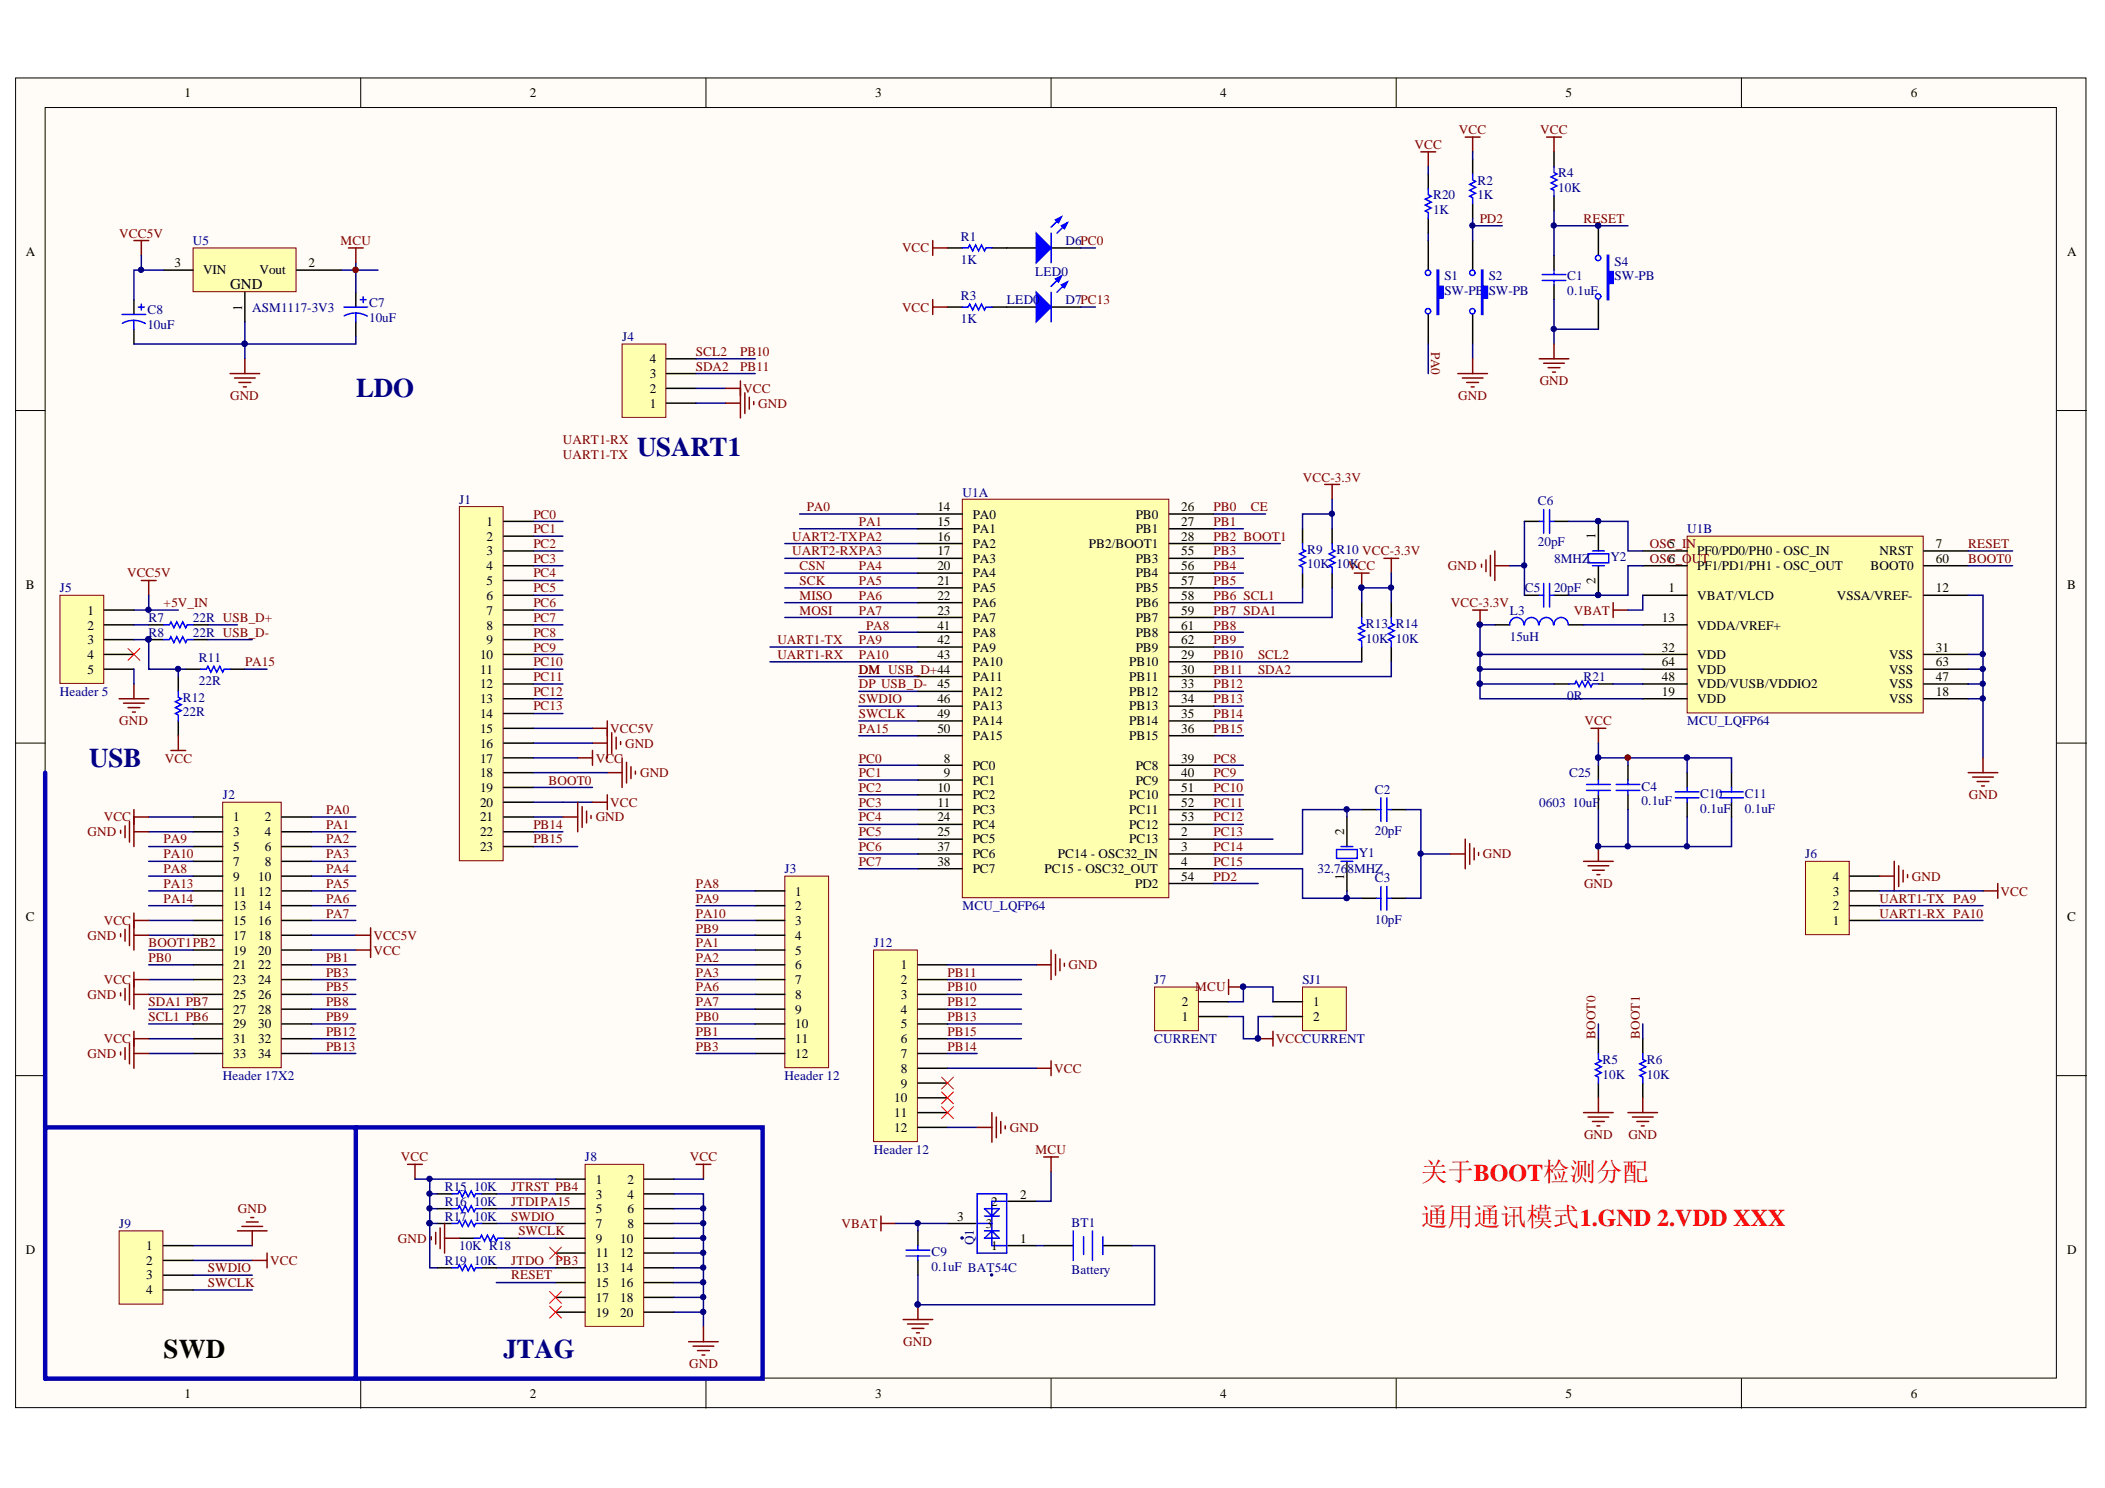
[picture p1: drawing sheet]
<svg xmlns="http://www.w3.org/2000/svg" width="297mm" height="210mm" viewBox="0 0 297 210" stroke-linecap="round" stroke-linejoin="round" font-family="sans-serif">
<defs><g id="words">
<g font-size="3.8" fill="#000080">
<text x="50.2" y="56">LDO</text>
<text x="89.9" y="64.4">USART1</text>
<text x="12.6" y="108.2">USB</text>
<text x="71" y="191.6">JTAG</text>
</g>
<text font-size="3.8" x="23.1" y="191.6">SWD</text>
<g font-size="3.7" fill="#f00">
<text x="200.5" y="166.6">关于BOOT检测分配</text>
<text x="200.5" y="172.9">通用通讯模式1.GND 2.VDD XXX</text>
</g>
<text font-size="2.1" x="32.5" y="40.8">GND</text>
<g font-size="1.9">
<text x="26" y="13.7">1</text>
<text x="74.8" y="13.7">2</text>
<text x="123.5" y="13.7">3</text>
<text x="172.2" y="13.7">4</text>
<text x="220.9" y="13.7">5</text>
<text x="269.6" y="13.7">6</text>
<text x="3.6" y="36.2">A</text>
<text x="24.6" y="37.7">3</text>
<text x="28.7" y="38.7">VIN</text>
<text x="36.6" y="38.7">Vout</text>
<text x="43.6" y="37.7">2</text>
<text x="291.7" y="36.2">A</text>
<text x="34.2" y="43.9" transform="rotate(-90 34.2 43.9)">1</text>
<text x="91.7" y="53.3">3</text>
<text x="91.7" y="51.2">4</text>
<text x="91.7" y="57.5">1</text>
<text x="91.7" y="55.4">2</text>
<text x="68.7" y="74.2">1</text>
<text x="68.7" y="76.3">2</text>
<text x="132.3" y="72.1">14</text>
<text x="132.3" y="74.2">15</text>
<text x="132.3" y="76.3">16</text>
<text x="137.3" y="73.2">PA0</text>
<text x="137.3" y="75.2">PA1</text>
<text x="137.3" y="77.3">PA2</text>
<text x="153.7" y="77.3">PB2/BOOT1</text>
<text x="160.3" y="73.2">PB0</text>
<text x="160.3" y="75.2">PB1</text>
<text x="166.7" y="72.1">26</text>
<text x="166.7" y="74.2">27</text>
<text x="166.7" y="76.3">28</text>
<text x="225.1" y="76" transform="rotate(-90 225.1 76)">1</text>
<text x="235.5" y="77.3">5</text>
<text x="273.2" y="77.3">7</text>
<text x="3.6" y="83.1">B</text>
<text x="68.7" y="78.3">3</text>
<text x="68.7" y="80.4">4</text>
<text x="68.7" y="82.6">5</text>
<text x="132.3" y="78.3">17</text>
<text x="132.3" y="80.4">20</text>
<text x="132.3" y="82.6">21</text>
<text x="137.3" y="79.4">PA3</text>
<text x="137.3" y="81.5">PA4</text>
<text x="137.3" y="83.6">PA5</text>
<text x="160.3" y="79.4">PB3</text>
<text x="160.3" y="81.5">PB4</text>
<text x="160.3" y="83.6">PB5</text>
<text x="166.7" y="78.3">55</text>
<text x="166.7" y="80.4">56</text>
<text x="166.7" y="82.6">57</text>
<text x="225.1" y="82.4" transform="rotate(-90 225.1 82.4)">2</text>
<text x="235.5" y="83.6">1</text>
<text x="235.5" y="79.4">6</text>
<text x="239.5" y="78.3">PF0/PD0/PH0 - OSC_IN</text>
<text x="239.5" y="80.4">PF1/PD1/PH1 - OSC_OUT</text>
<text x="264" y="80.4">BOOT0</text>
<text x="265.2" y="78.3">NRST</text>
<text x="273.2" y="83.6">12</text>
<text x="273.2" y="79.4">60</text>
<text x="291.7" y="83.1">B</text>
<text x="12.3" y="86.7">1</text>
<text x="12.3" y="88.8">2</text>
<text x="68.7" y="84.6">6</text>
<text x="68.7" y="86.7">7</text>
<text x="68.7" y="88.8">8</text>
<text x="132.3" y="84.6">22</text>
<text x="132.3" y="86.7">23</text>
<text x="132.3" y="88.8">41</text>
<text x="137.3" y="85.7">PA6</text>
<text x="137.3" y="87.7">PA7</text>
<text x="137.3" y="89.8">PA8</text>
<text x="160.3" y="85.7">PB6</text>
<text x="160.3" y="87.7">PB7</text>
<text x="160.3" y="89.8">PB8</text>
<text x="166.7" y="84.6">58</text>
<text x="166.7" y="86.7">59</text>
<text x="166.7" y="88.8">61</text>
<text x="234.5" y="87.7">13</text>
<text x="239.5" y="84.6">VBAT/VLCD</text>
<text x="239.5" y="88.8">VDDA/VREF+</text>
<text x="259.2" y="84.6">VSSA/VREF-</text>
<text x="12.3" y="90.8">3</text>
<text x="12.3" y="92.9">4</text>
<text x="12.3" y="95.1">5</text>
<text x="67.7" y="92.9">10</text>
<text x="67.7" y="95.1">11</text>
<text x="68.7" y="90.8">9</text>
<text x="132.3" y="90.8">42</text>
<text x="132.3" y="92.9">43</text>
<text x="137.3" y="91.9">PA9</text>
<text x="137.3" y="94">PA10</text>
<text x="159.3" y="94">PB10</text>
<text x="160.3" y="91.9">PB9</text>
<text x="166.7" y="92.9">29</text>
<text x="166.7" y="95.1">30</text>
<text x="166.7" y="90.8">62</text>
<text x="234.5" y="91.9">32</text>
<text x="234.5" y="94">64</text>
<text x="239.5" y="92.9">VDD</text>
<text x="239.5" y="95.1">VDD</text>
<text x="266.6" y="92.9">VSS</text>
<text x="266.6" y="95.1">VSS</text>
<text x="273.2" y="91.9">31</text>
<text x="273.2" y="94">63</text>
<text x="67.7" y="97.1">12</text>
<text x="67.7" y="99.2">13</text>
<text x="67.7" y="101.3">14</text>
<text x="132.3" y="97.1">45</text>
<text x="132.3" y="99.2">46</text>
<text x="132.3" y="101.3">49</text>
<text x="137.3" y="96.1">PA11</text>
<text x="137.3" y="98.2">PA12</text>
<text x="137.3" y="100.2">PA13</text>
<text x="159.3" y="96.1">PB11</text>
<text x="159.3" y="98.2">PB12</text>
<text x="159.3" y="100.2">PB13</text>
<text x="166.7" y="97.1">33</text>
<text x="166.7" y="99.2">34</text>
<text x="166.7" y="101.3">35</text>
<text x="234.5" y="98.2">19</text>
<text x="234.5" y="96.1">48</text>
<text x="239.5" y="99.2">VDD</text>
<text x="239.5" y="97.1">VDD/VUSB/VDDIO2</text>
<text x="266.6" y="99.2">VSS</text>
<text x="266.6" y="97.1">VSS</text>
<text x="273.2" y="98.2">18</text>
<text x="273.2" y="96.1">47</text>
<text x="67.7" y="103.3">15</text>
<text x="67.7" y="105.5">16</text>
<text x="67.7" y="107.6">17</text>
<text x="132.3" y="103.3">50</text>
<text x="133.2" y="107.6">8</text>
<text x="137.3" y="102.3">PA14</text>
<text x="137.3" y="104.4">PA15</text>
<text x="159.3" y="102.3">PB14</text>
<text x="159.3" y="104.4">PB15</text>
<text x="166.7" y="103.3">36</text>
<text x="166.7" y="107.6">39</text>
<text x="67.7" y="109.6">18</text>
<text x="67.7" y="111.7">19</text>
<text x="67.7" y="113.8">20</text>
<text x="132.3" y="111.7">10</text>
<text x="132.3" y="113.8">11</text>
<text x="133.2" y="109.6">9</text>
<text x="137.3" y="108.6">PC0</text>
<text x="137.3" y="110.7">PC1</text>
<text x="137.3" y="112.7">PC2</text>
<text x="159.3" y="112.7">PC10</text>
<text x="160.3" y="108.6">PC8</text>
<text x="160.3" y="110.7">PC9</text>
<text x="166.7" y="109.6">40</text>
<text x="166.7" y="111.7">51</text>
<text x="166.7" y="113.8">52</text>
<text x="32.9" y="115.8">1</text>
<text x="32.9" y="118">3</text>
<text x="37.4" y="115.8">2</text>
<text x="37.4" y="118">4</text>
<text x="67.7" y="115.8">21</text>
<text x="67.7" y="118">22</text>
<text x="132.3" y="115.8">24</text>
<text x="132.3" y="118">25</text>
<text x="137.3" y="114.8">PC3</text>
<text x="137.3" y="116.9">PC4</text>
<text x="137.3" y="119">PC5</text>
<text x="159.3" y="119">PC13</text>
<text x="159.3" y="114.8">PC11</text>
<text x="159.3" y="116.9">PC12</text>
<text x="166.7" y="118">2</text>
<text x="166.7" y="115.8">53</text>
<text x="189.7" y="117.8" transform="rotate(-90 189.7 117.8)">2</text>
<text x="32.9" y="120.1">5</text>
<text x="32.9" y="122.1">7</text>
<text x="32.9" y="124.2">9</text>
<text x="36.5" y="124.2">10</text>
<text x="37.4" y="120.1">6</text>
<text x="37.4" y="122.1">8</text>
<text x="67.7" y="120.1">23</text>
<text x="132.3" y="120.1">37</text>
<text x="132.3" y="122.1">38</text>
<text x="137.3" y="121.1">PC6</text>
<text x="137.3" y="123.2">PC7</text>
<text x="147.4" y="123.2">PC15 - OSC32_OUT</text>
<text x="149.3" y="121.1">PC14 - OSC32_IN</text>
<text x="160.2" y="125.2">PD2</text>
<text x="166.7" y="120.1">3</text>
<text x="166.7" y="122.1">4</text>
<text x="166.7" y="124.2">54</text>
<text x="189.7" y="124.1" transform="rotate(-90 189.7 124.1)">1</text>
<text x="258.6" y="124.2">4</text>
<text x="3.6" y="130">C</text>
<text x="32.9" y="126.3">11</text>
<text x="32.9" y="128.4">13</text>
<text x="32.9" y="130.5">15</text>
<text x="36.5" y="126.3">12</text>
<text x="36.5" y="128.4">14</text>
<text x="36.5" y="130.5">16</text>
<text x="112.2" y="126.3">1</text>
<text x="112.2" y="128.4">2</text>
<text x="112.2" y="130.5">3</text>
<text x="258.6" y="130.5">1</text>
<text x="258.6" y="128.4">2</text>
<text x="258.6" y="126.3">3</text>
<text x="291.7" y="130">C</text>
<text x="32.9" y="132.6">17</text>
<text x="32.9" y="134.7">19</text>
<text x="32.9" y="136.7">21</text>
<text x="36.5" y="132.6">18</text>
<text x="36.5" y="134.7">20</text>
<text x="36.5" y="136.7">22</text>
<text x="112.2" y="132.6">4</text>
<text x="112.2" y="134.7">5</text>
<text x="112.2" y="136.7">6</text>
<text x="127.1" y="136.7">1</text>
<text x="32.9" y="138.8">23</text>
<text x="32.9" y="140.9">25</text>
<text x="32.9" y="143">27</text>
<text x="36.5" y="138.8">24</text>
<text x="36.5" y="140.9">26</text>
<text x="36.5" y="143">28</text>
<text x="112.2" y="138.8">7</text>
<text x="112.2" y="140.9">8</text>
<text x="112.2" y="143">9</text>
<text x="127.1" y="138.8">2</text>
<text x="127.1" y="140.9">3</text>
<text x="127.1" y="143">4</text>
<text x="166.8" y="142">2</text>
<text x="185.3" y="142">1</text>
<text x="32.9" y="145.1">29</text>
<text x="32.9" y="147.2">31</text>
<text x="32.9" y="149.2">33</text>
<text x="36.5" y="145.1">30</text>
<text x="36.5" y="147.2">32</text>
<text x="36.5" y="149.2">34</text>
<text x="112.2" y="145.1">10</text>
<text x="112.2" y="147.2">11</text>
<text x="112.2" y="149.2">12</text>
<text x="127.1" y="145.1">5</text>
<text x="127.1" y="147.2">6</text>
<text x="127.1" y="149.2">7</text>
<text x="166.8" y="144.1">1</text>
<text x="185.3" y="144.1">2</text>
<text x="126.2" y="155.5">10</text>
<text x="127.1" y="151.3">8</text>
<text x="127.1" y="153.4">9</text>
<text x="126.2" y="157.6">11</text>
<text x="126.2" y="159.7">12</text>
<text x="84.1" y="167">1</text>
<text x="88.5" y="167">2</text>
<text x="84.1" y="169.1">3</text>
<text x="84.1" y="171.1">5</text>
<text x="84.1" y="173.2">7</text>
<text x="88.5" y="169.1">4</text>
<text x="88.5" y="171.1">6</text>
<text x="88.5" y="173.2">8</text>
<text x="135.1" y="172.2">3</text>
<text x="139.1" y="173.2">3</text>
<text x="139.9" y="170.1">2</text>
<text x="143.9" y="169.1">2</text>
<text x="3.6" y="176.9">D</text>
<text x="20.6" y="176.3">1</text>
<text x="20.6" y="178.5">2</text>
<text x="84.1" y="175.3">9</text>
<text x="84.1" y="177.4">11</text>
<text x="84.1" y="179.5">13</text>
<text x="87.5" y="175.3">10</text>
<text x="87.5" y="177.4">12</text>
<text x="87.5" y="179.5">14</text>
<text x="139.9" y="176.3">1</text>
<text x="143.9" y="175.3">1</text>
<text x="291.7" y="176.9">D</text>
<text x="20.6" y="180.5">3</text>
<text x="20.6" y="182.6">4</text>
<text x="84.1" y="181.6">15</text>
<text x="84.1" y="183.6">17</text>
<text x="84.1" y="185.7">19</text>
<text x="87.5" y="181.6">16</text>
<text x="87.5" y="183.6">18</text>
<text x="87.5" y="185.7">20</text>
<text x="26" y="197.2">1</text>
<text x="74.8" y="197.2">2</text>
<text x="123.5" y="197.2">3</text>
<text x="172.2" y="197.2">4</text>
<text x="220.9" y="197.2">5</text>
<text x="269.6" y="197.2">6</text>
</g>
<g font-size="1.9" fill="#800000">
<text x="199.6" y="21">VCC</text>
<text x="205.9" y="18.9">VCC</text>
<text x="217.4" y="18.9">VCC</text>
<text x="16.8" y="33.5">VCC5V</text>
<text x="48" y="34.6">MCU</text>
<text x="127.3" y="35.6">VCC</text>
<text x="208.8" y="31.4">PD2</text>
<text x="223.4" y="31.4">RESET</text>
<text x="127.3" y="43.9">VCC</text>
<text x="98.2" y="50.2">SCL2</text>
<text x="98.2" y="52.3">SDA2</text>
<text x="104.4" y="50.2">PB10</text>
<text x="104.4" y="52.3">PB11</text>
<text x="202" y="49.6" transform="rotate(90 202 49.6)">PA0</text>
<text x="32.5" y="56.4">GND</text>
<text x="104.9" y="55.4">VCC</text>
<text x="107" y="57.5">GND</text>
<text x="205.8" y="56.4">GND</text>
<text x="217.3" y="54.3">GND</text>
<text x="79.4" y="62.7">UART1-RX</text>
<text x="79.4" y="64.8">UART1-TX</text>
<text x="183.9" y="67.9">VCC-3.3V</text>
<text x="75.3" y="73.2">PC0</text>
<text x="75.3" y="75.2">PC1</text>
<text x="75.3" y="77.3">PC2</text>
<text x="111.8" y="76.3">UART2-TXPA2</text>
<text x="113.8" y="72.1">PA0</text>
<text x="121.2" y="74.2">PA1</text>
<text x="171.3" y="72.1">PB0</text>
<text x="171.3" y="74.2">PB1</text>
<text x="171.3" y="76.3">PB2 BOOT1</text>
<text x="176.5" y="72.1">CE</text>
<text x="232.8" y="77.3">OSC_IN</text>
<text x="277.7" y="77.3">RESET</text>
<text x="17.9" y="81.5">VCC5V</text>
<text x="75.3" y="79.4">PC3</text>
<text x="75.3" y="81.5">PC4</text>
<text x="75.3" y="83.6">PC5</text>
<text x="111.8" y="78.3">UART2-RXPA3</text>
<text x="112.8" y="80.4">CSN</text>
<text x="112.8" y="82.6">SCK</text>
<text x="121.2" y="80.4">PA4</text>
<text x="121.2" y="82.6">PA5</text>
<text x="171.3" y="78.3">PB3</text>
<text x="171.3" y="80.4">PB4</text>
<text x="171.3" y="82.6">PB5</text>
<text x="190.2" y="80.4">VCC</text>
<text x="204.3" y="80.4">GND</text>
<text x="232.8" y="79.4">OSC_OUT</text>
<text x="277.7" y="79.4">BOOT0</text>
<text x="23.1" y="85.7">+5V_IN</text>
<text x="75.3" y="85.7">PC6</text>
<text x="75.3" y="87.7">PC7</text>
<text x="75.3" y="89.8">PC8</text>
<text x="112.8" y="84.6">MISO</text>
<text x="112.8" y="86.7">MOSI</text>
<text x="121.2" y="84.6">PA6</text>
<text x="121.2" y="86.7">PA7</text>
<text x="122.2" y="88.8">PA8</text>
<text x="171.3" y="84.6">PB6 SCL1</text>
<text x="171.3" y="86.7">PB7 SDA1</text>
<text x="171.3" y="88.8">PB8</text>
<text x="204.8" y="85.7">VCC-3.3V</text>
<text x="222.1" y="86.7">VBAT</text>
<text x="34.6" y="94">PA15</text>
<text x="75.3" y="91.9">PC9</text>
<text x="75.3" y="94">PC10</text>
<text x="109.7" y="90.8">UART1-TX</text>
<text x="109.7" y="92.9">UART1-RX</text>
<text x="121.2" y="90.8">PA9</text>
<text x="121.2" y="92.9">PA10</text>
<text x="121.2" y="95.1">DM USB_D+44</text>
<text x="121.2" y="95.1">DM</text>
<text x="171.3" y="90.8">PB9</text>
<text x="171.3" y="92.9">PB10</text>
<text x="171.3" y="95.1">PB11</text>
<text x="177.5" y="92.9">SCL2</text>
<text x="177.5" y="95.1">SDA2</text>
<text x="75.3" y="96.1">PC11</text>
<text x="75.3" y="98.2">PC12</text>
<text x="75.3" y="100.2">PC13</text>
<text x="121.2" y="97.1">DP USB_D-</text>
<text x="121.2" y="101.3">SWCLK</text>
<text x="121.2" y="99.2">SWDIO</text>
<text x="171.3" y="97.1">PB12</text>
<text x="171.3" y="99.2">PB13</text>
<text x="171.3" y="101.3">PB14</text>
<text x="16.8" y="102.3">GND</text>
<text x="23.3" y="107.6">VCC</text>
<text x="84.1" y="107.6">VCC</text>
<text x="86.1" y="103.3">VCC5V</text>
<text x="88.2" y="105.5">GND</text>
<text x="121.2" y="103.3">PA15</text>
<text x="121.2" y="107.6">PC0</text>
<text x="171.3" y="103.3">PB15</text>
<text x="171.3" y="107.6">PC8</text>
<text x="223.6" y="102.3">VCC</text>
<text x="77.4" y="110.7">BOOT0</text>
<text x="86.1" y="113.8">VCC</text>
<text x="90.3" y="109.6">GND</text>
<text x="121.2" y="109.6">PC1</text>
<text x="121.2" y="111.7">PC2</text>
<text x="121.2" y="113.8">PC3</text>
<text x="171.3" y="109.6">PC9</text>
<text x="171.3" y="111.7">PC10</text>
<text x="171.3" y="113.8">PC11</text>
<text x="277.8" y="112.7">GND</text>
<text x="12.3" y="118">GND</text>
<text x="14.6" y="115.8">VCC</text>
<text x="23.1" y="119">PA9</text>
<text x="46" y="114.8">PA0</text>
<text x="46" y="116.9">PA1</text>
<text x="46" y="119">PA2</text>
<text x="75.3" y="116.9">PB14</text>
<text x="75.3" y="119">PB15</text>
<text x="84.1" y="115.8">GND</text>
<text x="121.2" y="115.8">PC4</text>
<text x="121.2" y="118">PC5</text>
<text x="171.3" y="118">PC13</text>
<text x="171.3" y="115.8">PC12</text>
<text x="23.1" y="123.2">PA8</text>
<text x="23.1" y="121.1">PA10</text>
<text x="23.1" y="125.2">PA13</text>
<text x="46" y="121.1">PA3</text>
<text x="46" y="123.2">PA4</text>
<text x="46" y="125.2">PA5</text>
<text x="98.2" y="125.2">PA8</text>
<text x="121.2" y="120.1">PC6</text>
<text x="121.2" y="122.1">PC7</text>
<text x="171.3" y="120.1">PC14</text>
<text x="171.3" y="122.1">PC15</text>
<text x="171.3" y="124.2">PD2</text>
<text x="209.2" y="121.1">GND</text>
<text x="223.5" y="125.2">GND</text>
<text x="269.8" y="124.2">GND</text>
<text x="14.6" y="130.5">VCC</text>
<text x="23.1" y="127.3">PA14</text>
<text x="46" y="127.3">PA6</text>
<text x="46" y="129.4">PA7</text>
<text x="98.2" y="127.3">PA9</text>
<text x="98.2" y="129.4">PA10</text>
<text x="98.2" y="131.6">PB9</text>
<text x="265.2" y="127.3">UART1-TX PA9</text>
<text x="265.2" y="129.4">UART1-RX PA10</text>
<text x="282.3" y="126.3">VCC</text>
<text x="12.3" y="132.6">GND</text>
<text x="21" y="133.6">BOOT1PB2</text>
<text x="21" y="135.7">PB0</text>
<text x="46" y="135.7">PB1</text>
<text x="46" y="137.8">PB3</text>
<text x="52.7" y="134.7">VCC</text>
<text x="52.7" y="132.6">VCC5V</text>
<text x="98.2" y="133.6">PA1</text>
<text x="98.2" y="135.7">PA2</text>
<text x="98.2" y="137.8">PA3</text>
<text x="133.7" y="137.8">PB11</text>
<text x="150.8" y="136.7">GND</text>
<text x="12.3" y="140.9">GND</text>
<text x="14.6" y="138.8">VCC</text>
<text x="21" y="142">SDA1 PB7</text>
<text x="46" y="142">PB8</text>
<text x="46" y="139.8">PB5</text>
<text x="98.2" y="139.8">PA6</text>
<text x="98.2" y="142">PA7</text>
<text x="133.7" y="139.8">PB10</text>
<text x="133.7" y="142">PB12</text>
<text x="168.6" y="139.8">MCU</text>
<text x="12.3" y="149.2">GND</text>
<text x="14.6" y="147.2">VCC</text>
<text x="21" y="144.1">SCL1 PB6</text>
<text x="46" y="146.1">PB12</text>
<text x="46" y="148.2">PB13</text>
<text x="46" y="144.1">PB9</text>
<text x="98.2" y="144.1">PB0</text>
<text x="98.2" y="146.1">PB1</text>
<text x="98.2" y="148.2">PB3</text>
<text x="133.7" y="144.1">PB13</text>
<text x="133.7" y="148.2">PB14</text>
<text x="133.7" y="146.1">PB15</text>
<text x="180.1" y="147.2">VCCCURRENT</text>
<text x="225.1" y="146.5" transform="rotate(-90 225.1 146.5)">BOOT0</text>
<text x="231.4" y="146.5" transform="rotate(-90 231.4 146.5)">BOOT1</text>
<text x="148.8" y="151.3">VCC</text>
<text x="142.5" y="159.7">GND</text>
<text x="223.5" y="160.7">GND</text>
<text x="229.8" y="160.7">GND</text>
<text x="56.6" y="163.8">VCC</text>
<text x="72.1" y="168">JTRST PB4</text>
<text x="97.3" y="163.8">VCC</text>
<text x="146.1" y="162.8">MCU</text>
<text x="33.6" y="171.1">GND</text>
<text x="72.1" y="170.1">JTDIPA15</text>
<text x="72.1" y="172.2">SWDIO</text>
<text x="118.7" y="173.2">VBAT</text>
<text x="29.3" y="179.5">SWDIO</text>
<text x="38.1" y="178.5">VCC</text>
<text x="56.2" y="175.3">GND</text>
<text x="72.1" y="178.5">JTDO</text>
<text x="73.2" y="174.2">SWCLK</text>
<text x="78.4" y="178.5">PB3</text>
<text x="29.3" y="181.6">SWCLK</text>
<text x="72.1" y="180.5">RESET</text>
<text x="127.5" y="189.9">GND</text>
<text x="97.3" y="193">GND</text>
</g>
<g font-size="1.9" fill="#000080">
<text x="202.2" y="28.1">R20</text>
<text x="208.5" y="28.1">1K</text>
<text x="208.5" y="26">R2</text>
<text x="219.9" y="27">10K</text>
<text x="219.9" y="25">R4</text>
<text x="27.2" y="34.6">U5</text>
<text x="135.6" y="34">R1</text>
<text x="150.4" y="34.6">D6PC0</text>
<text x="202.2" y="30.2">1K</text>
<text x="135.6" y="37.3">1K</text>
<text x="146.1" y="39">LED0</text>
<text x="203.8" y="39.5">S1</text>
<text x="203.8" y="41.7">SW-PB</text>
<text x="210.1" y="39.5">S2</text>
<text x="210.1" y="41.7">SW-PB</text>
<text x="221.2" y="41.7">0.1uF</text>
<text x="221.2" y="39.5">C1</text>
<text x="227.8" y="37.5">S4</text>
<text x="227.8" y="39.5">SW-PB</text>
<text x="20.8" y="46.5">10uF</text>
<text x="20.8" y="44.4">C8</text>
<text x="35.6" y="43.9">ASM1117-3V3</text>
<text x="52.1" y="45.4">10uF</text>
<text x="52.1" y="43.4">C7</text>
<text x="135.6" y="45.6">1K</text>
<text x="135.6" y="42.3">R3</text>
<text x="142.1" y="42.9">LED0</text>
<text x="150.4" y="42.9">D7PC13</text>
<text x="87.8" y="48.1">J4</text>
<text x="64.8" y="71.1">J1</text>
<text x="135.8" y="70.1">U1A</text>
<text x="217" y="71.2">C6</text>
<text x="217" y="77.1">20pF</text>
<text x="238.1" y="75.2">U1B</text>
<text x="8.5" y="83.6">J5</text>
<text x="184.5" y="80.2">10K 10K</text>
<text x="184.5" y="78.2">R9</text>
<text x="188.6" y="78.2">R10 VCC-3.3V</text>
<text x="215.2" y="83.6">C5</text>
<text x="219.3" y="79.4">8MHZ</text>
<text x="219.3" y="83.6">20pF</text>
<text x="227.2" y="79.2">Y2</text>
<text x="21" y="87.7">R7</text>
<text x="21" y="89.8">R8</text>
<text x="27.2" y="87.7">22R USB_D+</text>
<text x="27.2" y="89.8">22R USB_D-</text>
<text x="192.7" y="88.6">R13 R14</text>
<text x="213" y="86.7">L3</text>
<text x="28.1" y="93.4">R11</text>
<text x="192.7" y="90.7">10K 10K</text>
<text x="213" y="90.4">15uH</text>
<text x="8.5" y="98.2">Header 5</text>
<text x="25.8" y="101.1">22R</text>
<text x="25.8" y="99">R12</text>
<text x="28.1" y="96.7">22R</text>
<text x="221.2" y="98.8">0R</text>
<text x="223.4" y="96.1">R21</text>
<text x="238.1" y="102.3">MCU_LQFP64</text>
<text x="31.5" y="112.7">J2</text>
<text x="194" y="112">C2</text>
<text x="217.2" y="113.8">0603 10uF</text>
<text x="221.4" y="109.6">C25</text>
<text x="231.6" y="113.6">0.1uF</text>
<text x="231.6" y="111.5">C4</text>
<text x="239.9" y="112.6">C10</text>
<text x="246.2" y="112.6">C11</text>
<text x="194" y="117.8">20pF</text>
<text x="239.9" y="114.7">0.1uF</text>
<text x="246.2" y="114.7">0.1uF</text>
<text x="110.7" y="123.2">J3</text>
<text x="185.9" y="123.2">32.768MHZ</text>
<text x="191.7" y="120.9">Y1</text>
<text x="194" y="124.5">C3</text>
<text x="254.7" y="121.1">J6</text>
<text x="135.8" y="128.4">MCU_LQFP64</text>
<text x="194" y="130.3">10pF</text>
<text x="123.3" y="133.6">J12</text>
<text x="162.9" y="138.8">J7</text>
<text x="183.8" y="138.8">SJ1</text>
<text x="162.9" y="147.2">CURRENT</text>
<text x="31.5" y="152.3">Header 17X2</text>
<text x="110.7" y="152.3">Header 12</text>
<text x="226.1" y="152.2">10K</text>
<text x="226.1" y="150.1">R5</text>
<text x="232.4" y="152.2">10K</text>
<text x="232.4" y="150.1">R6</text>
<text x="62.8" y="168">R15</text>
<text x="66.9" y="168">10K</text>
<text x="82.5" y="163.8">J8</text>
<text x="123.3" y="162.8">Header 12</text>
<text x="16.8" y="173.2">J9</text>
<text x="62.8" y="172.2">R17</text>
<text x="62.8" y="170.1">R16</text>
<text x="66.9" y="172.2">10K</text>
<text x="66.9" y="170.1">10K</text>
<text x="151.2" y="173">BT1</text>
<text x="62.8" y="178.5">R19</text>
<text x="64.8" y="176.3">10K R18</text>
<text x="66.9" y="178.5">10K</text>
<text x="131.4" y="179.3">0.1uF BAT54C</text>
<text x="131.4" y="177.2">C9</text>
<text x="137.4" y="175.7" transform="rotate(-90 137.4 175.7)">Q1</text>
<text x="151.2" y="179.7">Battery</text>
</g>
</g></defs>
<g fill="#fffcf8" stroke="#000" stroke-width=".14">
<path d="M2.2 11h292.2v187.6h-292.2z"/>
<path d="M6.4 15.2h283.8v179.2h-283.8z"/>
</g>
<g fill="none" stroke="#000" stroke-width=".14">
<path d="M50.9 11v4.2M99.6 11v4.2M148.3 11v4.2M197 11v4.2M245.7 11v4.2M2.2 57.9h4.2M290.3 57.9h4.1M2.2 104.8h4.2M290.3 104.8h4.1M2.2 151.7h4.2M290.3 151.7h4.1M50.9 194.5v4.1"/>
<path d="M99.6 194.5v4.1M148.3 194.5v4.1M197 194.5v4.1M245.7 194.5v4.1"/>
</g>
<g fill="#000080" stroke="#000080" stroke-width=".14">
<circle cx="50.2" cy="38.1" r=".38"/>
<circle cx="229.7" cy="106.9" r=".38"/>
</g>
<path d="M82.6 164.2h8.2v22.9h-8.2z" fill="#ffffb0" stroke="#800000" stroke-width=".14"/>
<g fill="none" stroke="#000" stroke-width=".21">
<path d="M219.3 21.4v2.1M219.3 27.7v2.1M225.6 31.8v4.2M18.9 42.3v2.1M18.9 46.4v2.1M50.2 41.2v2.1M50.2 45.4v2.1M225.6 42.3v4.1M78.4 166.3h4.2M78.4 168.4h4.2M78.4 170.5h4.2M78.4 172.6h4.2"/>
<path d="M78.4 174.7h4.2M78.4 176.8h4.2M78.4 178.8h4.2M90.9 166.3h4.2M90.9 168.4h4.2M90.9 170.5h4.2M90.9 172.6h4.2M90.9 174.7h4.2M90.9 176.8h4.2M90.9 178.8h4.2M78.4 180.9h4.2M78.4 183h4.2"/>
<path d="M78.4 185.1h4.2M90.9 180.9h4.2M90.9 183h4.2M90.9 185.1h4.2"/>
</g>
<g fill="none" stroke="#800000" stroke-width=".21">
<path d="M18.9 33.9h2.1M19.9 33.9v2.1M49.2 35h2.1M50.2 35v2.1M32.5 52.7h4.1M33.1 53.3h2.9M33.7 53.9h1.7M34.3 54.6h.5M34.6 50.6v2.1M16.8 98.6h4.2M17.4 99.2h3M18.1 99.8h1.6"/>
<path d="M18.9 96.5v2.1M18.7 100.4h.4M33.5 173.6h4.2M34.1 173h3M34.8 172.4h1.6M35.4 171.8h.4M35.6 177.8h2.1M35.6 173.6v2.1M37.7 176.8v2M57.5 164.2h2.1M58.6 164.2v2.1M98.2 164.2h2.1"/>
<path d="M99.3 164.2v2.1M97.2 189.3h4.2M97.8 189.9h2.9M98.4 190.5h1.7M99.1 191.1h.4M99.3 187.2v2.1"/>
</g>
<g fill="none" stroke="#000080" stroke-width=".21">
<path d="M48.1 38.1h5.2M50.2 37.1v4.1M18.9 48.5h15.7v2.1M18.9 86.1h6.3M29.3 88.1h4.2M27.2 175.7h8.4M27.2 177.8h8.4M27.2 179.9h8.4M58.6 166.3h19.8M70 178.8h8.4M70 170.5h8.4M70 168.4h8.4"/>
<path d="M73.2 174.7h5.2M95.1 168.4h4.2v18.8M95.1 166.3h4.2M95.1 178.8h4.2M95.1 176.8h4.2M95.1 174.7h4.2M95.1 172.6h4.2M95.1 170.5h4.2M27.2 182h8.4M70 180.9h8.4M95.1 185.1h4.2M95.1 183h4.2"/>
<path d="M95.1 180.9h4.2"/>
</g>
<g fill="#000080" stroke="#000080" stroke-width=".14">
<circle cx="99.2" cy="185.1" r=".38"/>
<circle cx="99.2" cy="183" r=".38"/>
<circle cx="99.2" cy="180.9" r=".38"/>
<circle cx="99.2" cy="178.8" r=".38"/>
<circle cx="99.2" cy="176.7" r=".38"/>
<circle cx="99.2" cy="174.6" r=".38"/>
<circle cx="99.2" cy="172.5" r=".38"/>
<circle cx="99.2" cy="170.5" r=".38"/>
<circle cx="34.5" cy="48.5" r=".38"/>
<circle cx="225.5" cy="31.8" r=".38"/>
</g>
<g fill="none" stroke="#00f" stroke-width=".21">
<path d="M219.3 23.5v.8l.4 .3-.8 .4 .8 .4-.8 .4 .8 .4-.8 .4 .4 .2v.9M17.2 44.4h3.4M18.9 45.2a3.3 3.3 0 0 1 1.6 .4M18.9 45.2a3.3 3.3 0 0 0-1.6 .4M18.9 45.2v1.2M19.5 43.3h.9M19.9 42.9v.8M48.5 43.3h3.4M50.2 44.1a3.3 3.3 0 0 1 1.6 .5M50.2 44.1a3.3 3.3 0 0 0-1.6 .5M50.2 44.1v1.3M50.8 42.3h.9"/>
<path d="M51.3 41.9v.8"/>
</g>
<path d="M226.8 36h.2v2.3h.6v1.7h-.6v2.3h-.2z" fill-rule="evenodd" fill="#00f"/>
<g fill="none" stroke="#00f" stroke-width=".21">
<path d="M226.8 36h.2v2.3h.6v1.7h-.6v2.3h-.2zM225.6 148.6v.8l.4 .3-.9 .4 .9 .4-.9 .4 .9 .4-.9 .4 .5 .2v.9M231.8 148.6v.8l.4 .3-.8 .4 .8 .4-.8 .4 .8 .4-.8 .4 .4 .2v.9"/>
<circle cx="225.5" cy="36.4" r=".38"/>
<circle cx="225.5" cy="41.8" r=".38"/>
</g>
<circle cx="225.5" cy="31.8" r=".38" fill="#000080" stroke="#000080" stroke-width=".14"/>
<path d="M218.2 19.3h2.1M219.3 19.3v2.1M223.5 156.9h4.1M224.1 157.6h2.9M224.7 158.2h1.7M225.3 158.8h.5M225.6 154.9v2M229.7 156.9h4.2M230.4 157.6h2.9M231 158.2h1.6M231.6 158.8h.4M231.8 154.9v2" fill="none" stroke="#800000" stroke-width=".21"/>
<path d="M225.6 146.5v2.1M225.6 152.8v2.1M231.8 146.5v2.1M231.8 152.8v2.1" fill="none" stroke="#000" stroke-width=".21"/>
<g fill="none" stroke="#000080" stroke-width=".21">
<path d="M112.8 72.5h16.7M171.3 72.5h7.3M171.3 74.6h4.2M171.3 78.8h4.2M121.2 89.2h8.3M121.2 95.4h8.3M121.2 97.5h8.3M121.2 99.6h8.3M171.3 89.2h4.2M171.3 97.5h4.2M171.3 99.6h4.2M171.3 80.8h4.2"/>
<path d="M171.3 82.9h4.2M171.3 91.3h4.2M121.2 101.7h8.3M121.2 103.8h8.3M121.2 112.1h8.3M171.3 101.7h4.2M171.3 103.8h4.2M225.6 144.4v2.1M231.8 144.4v2.1"/>
</g>
<path d="M87.8 48.5h6.2v10.4h-6.2z" fill="#ffffb0" stroke="#800000" stroke-width=".14"/>
<g fill="none" stroke="#000" stroke-width=".21">
<path d="M94 56.9h4.2M94 54.8h4.2M94 52.7h4.2M94 50.6h4.2M133.7 43.3h2.1M140 43.3h6.2M148.3 43.3h4.2M190.1 115.2v4.2M192.2 114.2h2M196.3 114.2h2.1M190.1 121.5v4.2M192.2 126.7h2"/>
<path d="M196.3 126.7h2.1"/>
</g>
<path d="M19.9 36v2.1M98.2 50.6h8.4M98.2 52.7h8.4M98.2 54.8h4.2M98.2 56.9h4.2M200.5 120.5h4.2" fill="none" stroke="#000080" stroke-width=".21"/>
<path d="M102.4 54.8h2.1M102.4 56.9h2.1M104.5 53.7v5.3M105.1 55.4v2.9M105.7 56v1.7M106.4 56.7v.4M206.8 118.4v4.1M207.4 119v2.9M208 119.6v1.7M204.7 120.5h2.1M208.6 120.3v.4" fill="none" stroke="#800000" stroke-width=".21"/>
<circle cx="50.2" cy="38.1" r=".38" fill="#800000" stroke="#800000" stroke-width=".14"/>
<g fill="#000080" stroke="#000080" stroke-width=".14">
<circle cx="19.9" cy="38.1" r=".38"/>
<circle cx="200.5" cy="120.4" r=".38"/>
</g>
<path d="M6.4 159h43.8v35.5h-43.8zM50.2 159h57.4v35.5h-57.4" fill="none" stroke="#0000b4" stroke-width=".63"/>
<path d="M135.8 43.3h.8l.2-.4 .5 .8 .4-.8 .4 .8 .4-.8 .4 .8 .2-.4h.9M188.6 119.8h2.9v1.3h-2.9zM189.2 119.4h1.7M194.2 114.2h.7M194.9 112.5v3.4M195.7 112.5v3.4M195.7 114.2h.6M189.2 121.5h1.7M194.2 126.7h.7M194.9 125v3.4M195.7 125v3.4M195.7 126.7h.6" fill="none" stroke="#00f" stroke-width=".21"/>
<path d="M146.2 41.2l2.1 2.1-2.1 2.1z" fill="#00f"/>
<path d="M149.8 38.9l-1.5 1.5M150.6 39.8l-1.4 1.4M146.2 41.2l2.1 2.1-2.1 2.1z" fill="none" stroke="#00f" stroke-width=".21"/>
<path d="M149.8 40.2l.8-.4-.4 .8z" fill="#00f"/>
<path d="M149.8 40.2l.8-.4-.4 .8z" fill="none" stroke="#00f" stroke-width=".21"/>
<path d="M148.9 39.4l.9-.5-.4 .9z" fill="#00f"/>
<path d="M135.8 35h.8l.2-.4 .5 .8 .4-.8 .4 .8 .4-.8 .4 .8 .2-.4h.9M148.9 39.4l.9-.5-.4 .9zM148.3 41.2v4.2" fill="none" stroke="#00f" stroke-width=".21"/>
<path d="M131.6 42.3v2.1M131.6 43.3h2.1" fill="none" stroke="#800000" stroke-width=".21"/>
<path d="M133.7 35h2.1M140 35h6.2M148.3 35h4.2" fill="none" stroke="#000" stroke-width=".21"/>
<path d="M146.2 32.9l2.1 2.1-2.1 2.1z" fill="#00f"/>
<path d="M146.2 32.9l2.1 2.1-2.1 2.1zM149.8 30.6l-1.5 1.5M150.6 31.4l-1.4 1.5" fill="none" stroke="#00f" stroke-width=".21"/>
<path d="M149.8 31.8l.8-.4-.4 .9z" fill="#00f"/>
<path d="M149.8 31.8l.8-.4-.4 .9z" fill="none" stroke="#00f" stroke-width=".21"/>
<path d="M148.9 31l.9-.4-.4 .8z" fill="#00f"/>
<path d="M148.3 32.9v4.2M148.9 31l.9-.4-.4 .8z" fill="none" stroke="#00f" stroke-width=".21"/>
<path d="M131.6 33.9v2.1M131.6 35h2.1M81.5 106.9h2.1M83.6 105.9v2.1M85.7 109h2.1M87.8 106.9v4.2M88.4 107.5v3M89 108.2v1.6M89.7 108.8v.4" fill="none" stroke="#800000" stroke-width=".21"/>
<g fill="none" stroke="#000080" stroke-width=".21">
<path d="M152.5 35h2.1M152.5 43.3h2.1M75.3 92.3h4.1M75.3 94.4h4.1M75.3 96.5h4.1M75.3 98.6h4.1M75.3 90.2h4.1M43.9 115.2h6.3M43.9 117.3h6.3M43.9 119.4h6.3M75.3 100.7h4.1M79.4 113.2h4.2"/>
<path d="M43.9 121.5h6.3M43.9 123.6h6.3M43.9 125.7h6.3M43.9 127.8h6.3M43.9 129.8h6.3M43.9 131.9h6.3M43.9 134h6.3M43.9 136.1h6.3M43.9 138.2h6.3M43.9 140.3h6.3M43.9 142.4h6.3M43.9 144.4h6.3"/>
<path d="M43.9 146.5h6.3M43.9 148.6h6.3"/>
</g>
<path d="M6.4 109v50" fill="none" stroke="#0000b4" stroke-width=".63"/>
<path d="M201.5 33.9v4.2M201.5 44.4v4.1" fill="none" stroke="#000" stroke-width=".21"/>
<path d="M202.8 38.1h.2v2.3h.6v1.7h-.6v2.3h-.2z" fill-rule="evenodd" fill="#00f"/>
<g fill="none" stroke="#00f" stroke-width=".21">
<path d="M202.8 38.1h.2v2.3h.6v1.7h-.6v2.3h-.2zM217.6 38.7h3.4M217.6 39.6h3.4M219.3 38.1v.6M219.3 39.6v.6M223.9 111.5h3.3M223.9 110.7h3.3M225.6 110v.7M225.6 111.5v.6M228.1 111.5h3.3M228.1 110.7h3.3M229.7 110v.7"/>
<path d="M229.7 111.5v.6"/>
<circle cx="201.5" cy="38.5" r=".38"/>
<circle cx="201.5" cy="43.9" r=".38"/>
</g>
<path d="M201.5 32.9v1M219.3 29.8v6.2M219.3 31.8h10.4M219.3 42.3v6.2M219.3 46.4h6.3" fill="none" stroke="#000080" stroke-width=".21"/>
<path d="M217.2 50.6h4.2M217.8 51.2h2.9M218.5 51.9h1.6M219.1 52.5h.4M219.3 48.5v2.1M224.5 102.7h2.1M225.6 102.7v2.1M225.6 119.4v2.1M223.5 121.5h4.1M224.1 122.1h2.9M224.7 122.8h1.7M225.3 123.4h.5" fill="none" stroke="#800000" stroke-width=".21"/>
<path d="M219.3 36v2.1M219.3 40.2v2.1M225.6 108v2M225.6 112.1v2.1M229.7 108v2M229.7 112.1v2.1" fill="none" stroke="#000" stroke-width=".21"/>
<g fill="#000080" stroke="#000080" stroke-width=".14">
<circle cx="219.2" cy="46.4" r=".38"/>
<circle cx="219.2" cy="31.8" r=".38"/>
<circle cx="225.5" cy="119.4" r=".38"/>
</g>
<path d="M8.5 84h6.1v12.4h-6.1z" fill="#ffffb0" stroke="#800000" stroke-width=".14"/>
<g fill="none" stroke="#000" stroke-width=".21">
<path d="M183.8 74.6v2.1M188 74.6v2.1M14.7 86.1h4.2M14.7 88.1h4.2M14.7 90.2h4.2M14.7 92.3h4.2M14.7 94.4h4.2M21 88.1h2.1M21 90.2h2.1M25.2 95.4v2.1M26.2 94.4h2.1M27.2 88.1h2.1"/>
<path d="M27.2 90.2h2.1M32.5 94.4h2.1M183.8 80.8v2.1M188 80.8v2.1M192.2 85v2.1M192.2 91.3v2.1M196.3 85v2.1M196.3 91.3v2.1M25.2 101.7v2.1M61.7 172.6h2.1M61.7 168.4h2.1M61.7 170.5h2.1"/>
<path d="M61.7 178.8h2.1M64.8 174.7h2.1M68 172.6h2M68 168.4h2M68 170.5h2M68 178.8h2M71.1 174.7h2.1M129.5 173.6v2.1M129.5 177.8v2.1M133.7 172.6h4M142.3 175.7h3.9M142.3 169.5h3.9"/>
<path d="M147.3 175.7h4.1M155.6 175.7h4.2"/>
</g>
<g fill="none" stroke="#00f" stroke-width=".21">
<path d="M183.8 76.7v.8l.4 .2-.8 .4 .8 .5-.8 .4 .8 .4-.8 .4 .4 .2v.8M188 76.7v.8l.4 .2-.8 .4 .8 .5-.8 .4 .8 .4-.8 .4 .4 .2v.8M23.1 88.1h.8l.2-.4 .4 .9 .5-.9 .4 .9 .4-.9 .4 .9 .2-.5h.8M23.1 90.2h.8l.2-.4 .4 .8 .5-.8 .4 .8 .4-.8 .4 .8 .2-.4h.8M25.2 97.5v.9l.4 .2-.9 .4 .9 .4-.9 .4 .9 .4-.9 .5 .5 .2v.8M28.3 94.4h.8l.2-.4 .5 .8 .4-.8 .4 .8 .4-.8 .4 .8 .2-.4h.9M192.2 87.1v.8l.4 .2-.9 .5 .9 .4-.9 .4 .9 .4-.9 .4 .5 .2v.9M196.3 87.1v.8l.4 .2-.8 .5 .8 .4-.8 .4 .8 .4-.8 .4 .4 .2v.9M63.8 172.6h.8l.2-.4 .4 .8 .5-.8 .4 .8 .4-.8 .4 .8 .2-.4h.9M63.8 168.4h.8l.2-.4 .4 .8 .5-.8 .4 .8 .4-.8 .4 .8 .2-.4h.9M63.8 170.5h.8l.2-.4 .4 .8 .5-.8 .4 .8 .4-.8 .4 .8 .2-.4h.9M63.8 178.8h.8l.2-.4 .4 .9 .5-.9 .4 .9 .4-.9 .4 .9 .2-.5h.9"/>
<path d="M66.9 174.7h.8l.3-.4 .4 .8 .4-.8 .4 .8 .4-.8 .4 .8 .2-.4h.9M127.9 176.3h3.3M127.9 177.2h3.3M129.5 175.7v.6M129.5 177.2v.6M137.9 168.4h4.2v8.4h-4.2zM137.9 172.6h2.1M138.9 174.7l1.1-1.1 1 1.1zM138.9 170.5h2.1l-1 1zM138.9 173.6h2.1M138.9 171.5h2.1M142.1 169.5h-2.1v6.2h2.1"/>
<path d="M151.4 173.6v4.2M152.9 174.5v2.5M154.2 173.6v4.2M155.6 174.5v2.5"/>
</g>
<g fill="none" stroke="#000080" stroke-width=".21">
<path d="M110.7 76.7h18.8M110.7 78.8h18.8M112.8 74.6h16.7M188 72.5h-4.2v2.1M188 70.4v4.2M18.9 94.4v2.1M18.9 88.1h2.1M21 84v2.1M29.3 90.2h6.3M108.7 93.4h20.8M108.7 91.3h20.8M110.7 80.8h18.8"/>
<path d="M110.7 82.9h18.8M110.7 85h18.8M110.7 87.1h18.8M171.3 93.4h20.9M183.8 82.9v2.1h-12.5M188 82.9v4.2h-16.7M196.3 82.9h-4.1v2.1M196.3 93.4v2h-25M196.3 80.8v4.2M171.3 118.4h8.3M190.1 114.2v1M198.4 114.2h2.1v12.5h-2.1"/>
<path d="M225.6 114.2v5.2h18.7v-4.2M229.7 114.2v5.2M190.1 126.7h2.1M60.6 166.3v6.3h1.1M60.6 172.6v6.2h1.1M60.6 170.5h1.1M60.6 168.4h1.1M70 172.6h8.4M126.4 172.6h7.3M129.5 172.6v1M146.2 175.7h1.1M148.3 165.3v4.2h-2.1"/>
<path d="M159.8 175.7h3.1v8.4h-33.4v-4.2"/>
</g>
<g fill="#000080" stroke="#000080" stroke-width=".14">
<circle cx="20.9" cy="90.2" r=".38"/>
<circle cx="187.9" cy="72.5" r=".38"/>
<circle cx="192.1" cy="82.9" r=".38"/>
<circle cx="196.3" cy="82.9" r=".38"/>
<circle cx="20.9" cy="86" r=".38"/>
<circle cx="190" cy="126.7" r=".38"/>
<circle cx="190" cy="114.2" r=".38"/>
<circle cx="229.7" cy="119.4" r=".38"/>
<circle cx="225.5" cy="119.4" r=".38"/>
<circle cx="60.6" cy="166.3" r=".38"/>
<circle cx="60.6" cy="172.5" r=".38"/>
<circle cx="60.6" cy="170.5" r=".38"/>
<circle cx="60.6" cy="168.4" r=".38"/>
<circle cx="135.8" cy="174.6" r=".17"/>
<circle cx="139.9" cy="179.8" r=".17"/>
<circle cx="129.5" cy="172.5" r=".38"/>
<circle cx="129.5" cy="184" r=".38"/>
</g>
<path d="M18.1 91.5l1.6 1.6M19.7 91.5l-1.6 1.6M77.6 175.9l1.6 1.7M79.2 175.9l-1.6 1.7M77.6 184.3l1.6 1.6M77.6 182.2l1.6 1.6M79.2 184.3l-1.6 1.6M79.2 182.2l-1.6 1.6" fill="none" stroke="#f00" stroke-width=".14"/>
<g fill="none" stroke="#800000" stroke-width=".21">
<path d="M186.9 68.3h2.1M188 68.3v2.1M195.3 78.8h2.1M196.3 78.8v2M19.9 81.9h2.1M21 81.9v2.1M191.1 80.8h2.1M192.2 80.8v2.1M227.6 85v2.1M227.6 86.1h2.1M24.1 105.9h2.1M25.2 103.8v2.1"/>
<path d="M60.9 174.5v.4M61.5 173.8v1.7M62.1 173.2v2.9M62.7 172.6v4.2M62.7 174.7h2.1M124.3 171.5v2.1M124.3 172.6h2.1M147.3 163.2h2.1M148.3 163.2v2.1M127.4 186.1h4.2M128.1 186.8h2.9M128.7 187.4h1.7"/>
<path d="M129.3 188h.4M129.5 184.1v2"/>
</g>
<path d="M162.9 139.2h6.2v6.2h-6.2z" fill="#ffffb0" stroke="#800000" stroke-width=".14"/>
<path d="M169.2 143.4h4.2M169.2 141.3h4.2" fill="none" stroke="#000" stroke-width=".21"/>
<path d="M183.8 139.2h6.2v6.2h-6.2z" fill="#ffffb0" stroke="#800000" stroke-width=".14"/>
<path d="M179.6 141.3h4.2M179.6 143.4h4.2" fill="none" stroke="#000" stroke-width=".21"/>
<path d="M173.4 138.2v2.1M173.4 139.2h2.1M177.5 146.5h2.1M179.6 145.5v2.1" fill="none" stroke="#800000" stroke-width=".21"/>
<g fill="#000080" stroke="#000080" stroke-width=".14">
<circle cx="177.5" cy="146.5" r=".38"/>
<circle cx="175.4" cy="139.2" r=".38"/>
<circle cx="20.9" cy="90.2" r=".38"/>
<circle cx="25.1" cy="94.4" r=".38"/>
</g>
<path d="M171.3 76.7h9.4M18.9 90.2h2.1v4.2h5.2M25.2 94.4v1M34.6 94.4h3.1M75.3 117.3h4.1M75.3 115.2h4.1M173.4 141.3h2.1v-2.1h4.1v2.1M173.4 143.4h2.1v3.1h2v-3.1h2.1" fill="none" stroke="#000080" stroke-width=".21"/>
<path d="M27.2 35h14.6v6.1h-14.6z" fill="#ffffb0" stroke="#800000" stroke-width=".14"/>
<path d="M23.1 38.1h4.1M41.9 38.1h6.2M201.5 24.6v2M201.5 30.8v2.1M34.6 41.2v4.2" fill="none" stroke="#000" stroke-width=".21"/>
<path d="M23.1 38.1h-4.2v4.2M201.5 23.5v1.1M34.6 45.4v3.1h15.6v-1M201.5 48.5v4.2" fill="none" stroke="#000080" stroke-width=".21"/>
<circle cx="34.5" cy="48.5" r=".38" fill="#000080" stroke="#000080" stroke-width=".14"/>
<path d="M201.5 26.6v.9l.5 .2-.9 .4 .9 .4-.9 .4 .9 .4-.9 .5 .4 .2v.8" fill="none" stroke="#00f" stroke-width=".21"/>
<path d="M200.5 21.4h2.1M201.5 21.4v2.1" fill="none" stroke="#800000" stroke-width=".21"/>
<path d="M135.8 70.4h29.1v56.2h-29.1z" fill="#ffffb0" stroke="#800000" stroke-width=".14"/>
<g fill="none" stroke="#000" stroke-width=".21">
<path d="M129.5 72.5h6.3M129.5 74.6h6.3M129.5 76.7h6.3M129.5 78.8h6.3M165 72.5h6.3M165 74.6h6.3M165 76.7h6.3M165 78.8h6.3M129.5 80.8h6.3M129.5 82.9h6.3M129.5 85h6.3M129.5 87.1h6.3"/>
<path d="M129.5 93.4h6.3M129.5 95.4h6.3M129.5 97.5h6.3M129.5 99.6h6.3M129.5 89.2h6.3M129.5 91.3h6.3M165 80.8h6.3M165 82.9h6.3M165 85h6.3M165 87.1h6.3M165 93.4h6.3M165 95.4h6.3"/>
<path d="M165 97.5h6.3M165 99.6h6.3M165 89.2h6.3M165 91.3h6.3M129.5 118.4h6.3M129.5 108h6.3M129.5 110h6.3M129.5 112.1h6.3M129.5 114.2h6.3M129.5 116.3h6.3M129.5 101.7h6.3M129.5 103.8h6.3"/>
<path d="M165 118.4h6.3M165 108h6.3M165 110h6.3M165 112.1h6.3M165 114.2h6.3M165 116.3h6.3M165 101.7h6.3M165 103.8h6.3M129.5 120.5h6.3M129.5 122.5h6.3M165 120.5h6.3M165 122.5h6.3"/>
<path d="M165 124.6h6.3"/>
</g>
<path d="M238.1 75.6h33.3v25h-33.3z" fill="#ffffb0" stroke="#800000" stroke-width=".14"/>
<g fill="none" stroke="#000" stroke-width=".21">
<path d="M207.8 33.9v4.2M207.8 44.4v4.1M231.8 77.7h6.3M231.8 79.8h6.3M271.5 77.7h6.2M271.5 79.8h6.2M231.8 84h6.3M231.8 88.1h6.3M231.8 98.6h6.3M231.8 92.3h6.3M231.8 96.5h6.3M231.8 94.4h6.3"/>
<path d="M271.5 84h6.2M271.5 98.6h6.2M271.5 92.3h6.2M271.5 96.5h6.2M271.5 94.4h6.2"/>
</g>
<path d="M192.2 114.2h-8.4v6.3h-12.5M171.3 122.5h12.5v4.2h6.3v-1" fill="none" stroke="#000080" stroke-width=".21"/>
<circle cx="190" cy="126.7" r=".38" fill="#000080" stroke="#000080" stroke-width=".14"/>
<path d="M209.1 38.1h.2v2.3h.6v1.7h-.6v2.3h-.2z" fill-rule="evenodd" fill="#00f"/>
<g fill="none" stroke="#00f" stroke-width=".21">
<path d="M207.8 24.6v.8l.4 .2-.8 .4 .8 .4-.8 .4 .8 .5-.8 .4 .4 .2v.8M209.1 38.1h.2v2.3h.6v1.7h-.6v2.3h-.2z"/>
<circle cx="207.8" cy="38.5" r=".38"/>
<circle cx="207.8" cy="43.9" r=".38"/>
</g>
<path d="M207.8 21.4v1.1M207.8 30.8v3.1M207.8 31.8h4.2M207.8 48.5v2.1M265.2 127.8h14.6M265.2 129.8h14.6" fill="none" stroke="#000080" stroke-width=".21"/>
<path d="M207.8 22.5v2.1M207.8 28.7v2.1" fill="none" stroke="#000" stroke-width=".21"/>
<path d="M206.8 19.3h2.1M207.8 19.3v2.1M205.7 52.7h4.2M206.3 53.3h3M207 53.9h1.6M207.6 54.6h.4M207.8 50.6v2.1" fill="none" stroke="#800000" stroke-width=".21"/>
<circle cx="207.8" cy="31.8" r=".38" fill="#000080" stroke="#000080" stroke-width=".14"/>
<path d="M254.8 121.5h6.2v10.3h-6.2z" fill="#ffffb0" stroke="#800000" stroke-width=".14"/>
<g fill="none" stroke="#000" stroke-width=".21">
<path d="M215.1 73.5h2.1M219.3 73.5h2.1M225.6 73.5v4.2M225.6 79.8v4.2M210.9 88.1h2.1M215.1 84h2.1M219.3 84h2.1M219.3 96.5h2.1M221.4 88.1h2.1M225.6 96.5h2M238.1 109v2.1M238.1 113.2v2"/>
<path d="M244.3 109v2.1M244.3 113.2v2M261 129.8h4.2M261 127.8h4.2M261 125.7h4.2M261 123.6h4.2"/>
</g>
<g fill="none" stroke="#800000" stroke-width=".21">
<path d="M209.1 79.6v.4M209.7 79v1.6M210.3 78.3v3M210.9 77.7v4.2M210.9 79.8h2.1M207.8 86.1h2.1M208.9 86.1v2M277.7 109h4.2M278.4 109.6h2.9M279 110.2h1.7M279.6 110.9h.4M279.8 106.9v2.1"/>
<path d="M265.2 123.6h2.1M267.3 121.5v4.2M267.9 122.1v2.9M268.6 122.8v1.6M269.2 123.4v.4M279.8 125.7h2.1M281.9 124.6v2.1"/>
</g>
<g fill="none" stroke="#000080" stroke-width=".21">
<path d="M213 79.8h2.1M215.1 73.5v10.5M221.4 73.5h8.3v4.2h2.1M231.8 79.8h-2.1v4.2h-8.3M277.7 79.8h6.3M277.7 77.7h6.3M208.9 96.5v2.1h22.9M208.9 94.4h22.9M208.9 92.3h22.9M210.9 88.1h-2v8.4h10.4M223.5 88.1h8.3M227.6 96.5h4.2"/>
<path d="M231.8 84v2.1h-2.1M277.7 84h2.1v22.9M277.7 98.6h2.1M277.7 96.5h2.1M277.7 94.4h2.1M277.7 92.3h2.1M121.2 110h8.3M121.2 108h8.3M121.2 118.4h8.3M121.2 116.3h8.3M121.2 114.2h8.3M171.3 110h4.2"/>
<path d="M171.3 108h4.2M171.3 116.3h4.2M171.3 114.2h4.2M171.3 112.1h4.2M225.6 108v-1.1h12.5v2.1M225.6 104.8v2.1M229.7 106.9v1.1M238.1 106.9h6.2v2.1M238.1 115.2v4.2M121.2 122.5h8.3M121.2 120.5h8.3M265.2 125.7h14.6"/>
</g>
<g fill="#000080" stroke="#000080" stroke-width=".14">
<circle cx="225.5" cy="73.5" r=".38"/>
<circle cx="225.5" cy="83.9" r=".38"/>
<circle cx="215.1" cy="79.8" r=".38"/>
<circle cx="279.8" cy="98.5" r=".38"/>
<circle cx="279.8" cy="96.4" r=".38"/>
<circle cx="279.8" cy="94.4" r=".38"/>
<circle cx="279.8" cy="92.3" r=".38"/>
<circle cx="208.8" cy="96.4" r=".38"/>
<circle cx="208.8" cy="88.1" r=".38"/>
<circle cx="208.8" cy="92.3" r=".38"/>
<circle cx="208.8" cy="94.4" r=".38"/>
<circle cx="225.5" cy="106.9" r=".38"/>
<circle cx="238" cy="106.9" r=".38"/>
<circle cx="238" cy="119.4" r=".38"/>
</g>
<g fill="none" stroke="#00f" stroke-width=".21">
<path d="M217.2 73.5h.6M217.8 71.9v3.3M218.7 71.9v3.3M218.7 73.5h.6M224.1 78.1h2.9v1.3h-2.9zM224.7 79.8h1.7M224.7 77.7h1.7M215 88.1a1 1 0 0 0-1-1 1 1 0 0 0-1 1M217.1 88.1a1 1 0 0 0-1-1 1 1 0 0 0-1 1M217.2 84h.6M217.8 82.3v3.3M218.7 82.3v3.3"/>
<path d="M218.7 84h.6M219.2 88.1a1 1 0 0 0-1-1 1 1 0 0 0-1 1M221.3 88.1a1 1 0 0 0-1-1 1 1 0 0 0-1 1M221.4 96.5h.8l.2-.4 .4 .8 .5-.8 .4 .8 .4-.8 .4 .8 .2-.4h.9M236.4 111.7h3.3M236.4 112.5h3.3M238.1 111.1v.6M238.1 112.5v.7M242.7 111.7h3.3M242.7 112.5h3.3M244.3 111.1v.6M244.3 112.5v.7"/>
</g>
<circle cx="229.7" cy="106.9" r=".38" fill="#800000" stroke="#800000" stroke-width=".14"/>
<path d="M31.4 113.2h8.3v37.4h-8.3z" fill="#ffffb0" stroke="#800000" stroke-width=".14"/>
<g fill="none" stroke="#000" stroke-width=".21">
<path d="M27.2 115.2h4.2M27.2 117.3h4.2M27.2 119.4h4.2M39.8 115.2h4.1M39.8 117.3h4.1M39.8 119.4h4.1M27.2 121.5h4.2M27.2 123.6h4.2M27.2 125.7h4.2M27.2 127.8h4.2M27.2 129.8h4.2M27.2 131.9h4.2"/>
<path d="M27.2 134h4.2M27.2 136.1h4.2M27.2 138.2h4.2M39.8 121.5h4.1M39.8 123.6h4.1M39.8 125.7h4.1M39.8 127.8h4.1M39.8 129.8h4.1M39.8 131.9h4.1M39.8 134h4.1M39.8 136.1h4.1M39.8 138.2h4.1"/>
<path d="M27.2 140.3h4.2M27.2 142.4h4.2M27.2 144.4h4.2M27.2 146.5h4.2M27.2 148.6h4.2M39.8 140.3h4.1M39.8 142.4h4.1M39.8 144.4h4.1M39.8 146.5h4.1M39.8 148.6h4.1"/>
</g>
<g fill="none" stroke="#000080" stroke-width=".21">
<path d="M21 115.2h6.2M21 117.3h6.2M21 119.4h6.2M21 121.5h6.2M21 123.6h6.2M21 125.7h6.2M21 127.8h6.2M21 129.8h6.2M21 131.9h6.2M21 134h6.2M21 136.1h6.2M21 138.2h6.2"/>
<path d="M171.3 124.6h6.2M21 140.3h6.2M21 142.4h6.2M21 144.4h6.2M21 146.5h6.2M21 148.6h6.2"/>
</g>
<path d="M110.7 123.6h6.2v27h-6.2z" fill="#ffffb0" stroke="#800000" stroke-width=".14"/>
<path d="M106.6 125.7h4.1M106.6 127.8h4.1M106.6 129.8h4.1M106.6 131.9h4.1M106.6 134h4.1M106.6 136.1h4.1M106.6 138.2h4.1M106.6 140.3h4.1M106.6 142.4h4.1M106.6 144.4h4.1M106.6 146.5h4.1M106.6 148.6h4.1" fill="none" stroke="#000" stroke-width=".21"/>
<g fill="none" stroke="#000080" stroke-width=".21">
<path d="M75.3 73.5h4.1M75.3 75.6h4.1M75.3 77.7h4.1M75.3 79.8h4.1M75.3 81.9h4.1M75.3 84h4.1M75.3 86.1h4.1M75.3 88.1h4.1M75.3 119.4h6.2M75.3 102.7h8.3M75.3 104.8h8.3M98.2 125.7h8.4"/>
<path d="M98.2 127.8h8.4M98.2 129.8h8.4M98.2 131.9h8.4M98.2 134h8.4M98.2 136.1h8.4M98.2 138.2h8.4M98.2 140.3h8.4M98.2 142.4h8.4M98.2 144.4h8.4M98.2 146.5h8.4M98.2 148.6h8.4"/>
</g>
<g fill="none" stroke="#800000" stroke-width=".21">
<path d="M17 117.1v.4M17.6 116.5v1.7M18.3 115.9v2.9M18.9 114.2v5.2M18.9 115.2h2.1M18.9 117.3h2.1M79.4 115.2h2.1M81.5 113.2v4.1M82.1 113.8v2.9M82.8 114.4v1.7M83.4 115v.5M83.6 113.2h2.1"/>
<path d="M83.6 102.7h2.1M83.6 104.8h2.1M85.7 101.7v5.2M85.7 112.1v2.1M86.3 103.4v2.9M86.9 104v1.7M87.6 104.6v.4M17 131.7v.4M17.6 131.1v1.7M18.3 130.5v2.9M18.9 129.8v4.2M18.9 131.9h2.1"/>
<path d="M50.2 134h2.1M50.2 131.9h2.1M52.3 130.9v4.2M17 148.4v.4M17.6 147.8v1.6M18.3 147.1v3M18.9 145.5v5.2M18.9 148.6h2.1M18.9 146.5h2.1"/>
</g>
<path d="M64.8 71.5h6.2v49.9h-6.2z" fill="#ffffb0" stroke="#800000" stroke-width=".14"/>
<g fill="none" stroke="#000" stroke-width=".21">
<path d="M71.1 73.5h4.2M71.1 75.6h4.2M71.1 77.7h4.2M71.1 79.8h4.2M71.1 81.9h4.2M71.1 84h4.2M71.1 86.1h4.2M71.1 88.1h4.2M71.1 90.2h4.2M71.1 92.3h4.2M71.1 94.4h4.2M71.1 96.5h4.2"/>
<path d="M71.1 98.6h4.2M71.1 100.7h4.2M71.1 102.7h4.2M71.1 104.8h4.2M71.1 106.9h4.2M71.1 109h4.2M71.1 111.1h4.2M71.1 113.2h4.2M71.1 115.2h4.2M71.1 117.3h4.2M71.1 119.4h4.2"/>
</g>
<path d="M75.3 109h10.4M75.3 106.9h6.2M75.3 111.1h8.3M75.3 113.2h4.1" fill="none" stroke="#000080" stroke-width=".21"/>
<path d="M17.6 139.4v1.7M18.3 138.8v2.9M18.9 137.1v5.3M18.9 138.2h2.1M17 140.1v.4M18.9 140.3h2.1" fill="none" stroke="#800000" stroke-width=".21"/>
<path d="M123.3 134h6.1v27h-6.1z" fill="#ffffb0" stroke="#800000" stroke-width=".14"/>
<path d="M129.5 136.1h4.2M129.5 138.2h4.2M129.5 140.3h4.2M129.5 142.4h4.2M129.5 144.4h4.2M129.5 146.5h4.2M129.5 148.6h4.2M129.5 150.7h4.2M129.5 152.8h4.2M129.5 154.9h4.2M129.5 156.9h4.2M129.5 159h4.2" fill="none" stroke="#000" stroke-width=".21"/>
<g fill="none" stroke="#800000" stroke-width=".21">
<path d="M18.9 128.8v2.1M18.9 129.8h2.1M146.2 136.1h2.1M148.3 134v4.2M148.9 134.6v3M149.6 135.3v1.6M150.2 135.9v.4M137.9 159h2.1M140 156.9v4.2M140.6 157.6v2.9M141.2 158.2v1.7M141.8 158.8v.4"/>
<path d="M146.2 150.7h2.1M148.3 149.7v2"/>
</g>
<path d="M133.7 136.1h12.5M133.7 138.2h10.4M133.7 148.6h4.2M133.7 150.7h12.5M133.7 159h4.2M133.7 140.3h10.4M133.7 142.4h10.4M133.7 144.4h10.4M133.7 146.5h10.4" fill="none" stroke="#000080" stroke-width=".21"/>
<path d="M132.9 156.1l1.6 1.7M132.9 154l1.6 1.7M132.9 151.9l1.6 1.7M134.5 156.1l-1.6 1.7M134.5 154l-1.6 1.7M134.5 151.9l-1.6 1.7" fill="none" stroke="#f00" stroke-width=".14"/>
<path d="M16.8 173.6h6.2v10.4h-6.2z" fill="#ffffb0" stroke="#800000" stroke-width=".14"/>
<path d="M23.1 175.7h4.1M23.1 177.8h4.1M23.1 179.9h4.1M23.1 182h4.1" fill="none" stroke="#000" stroke-width=".21"/>
<use href="#words"/>
</svg>
